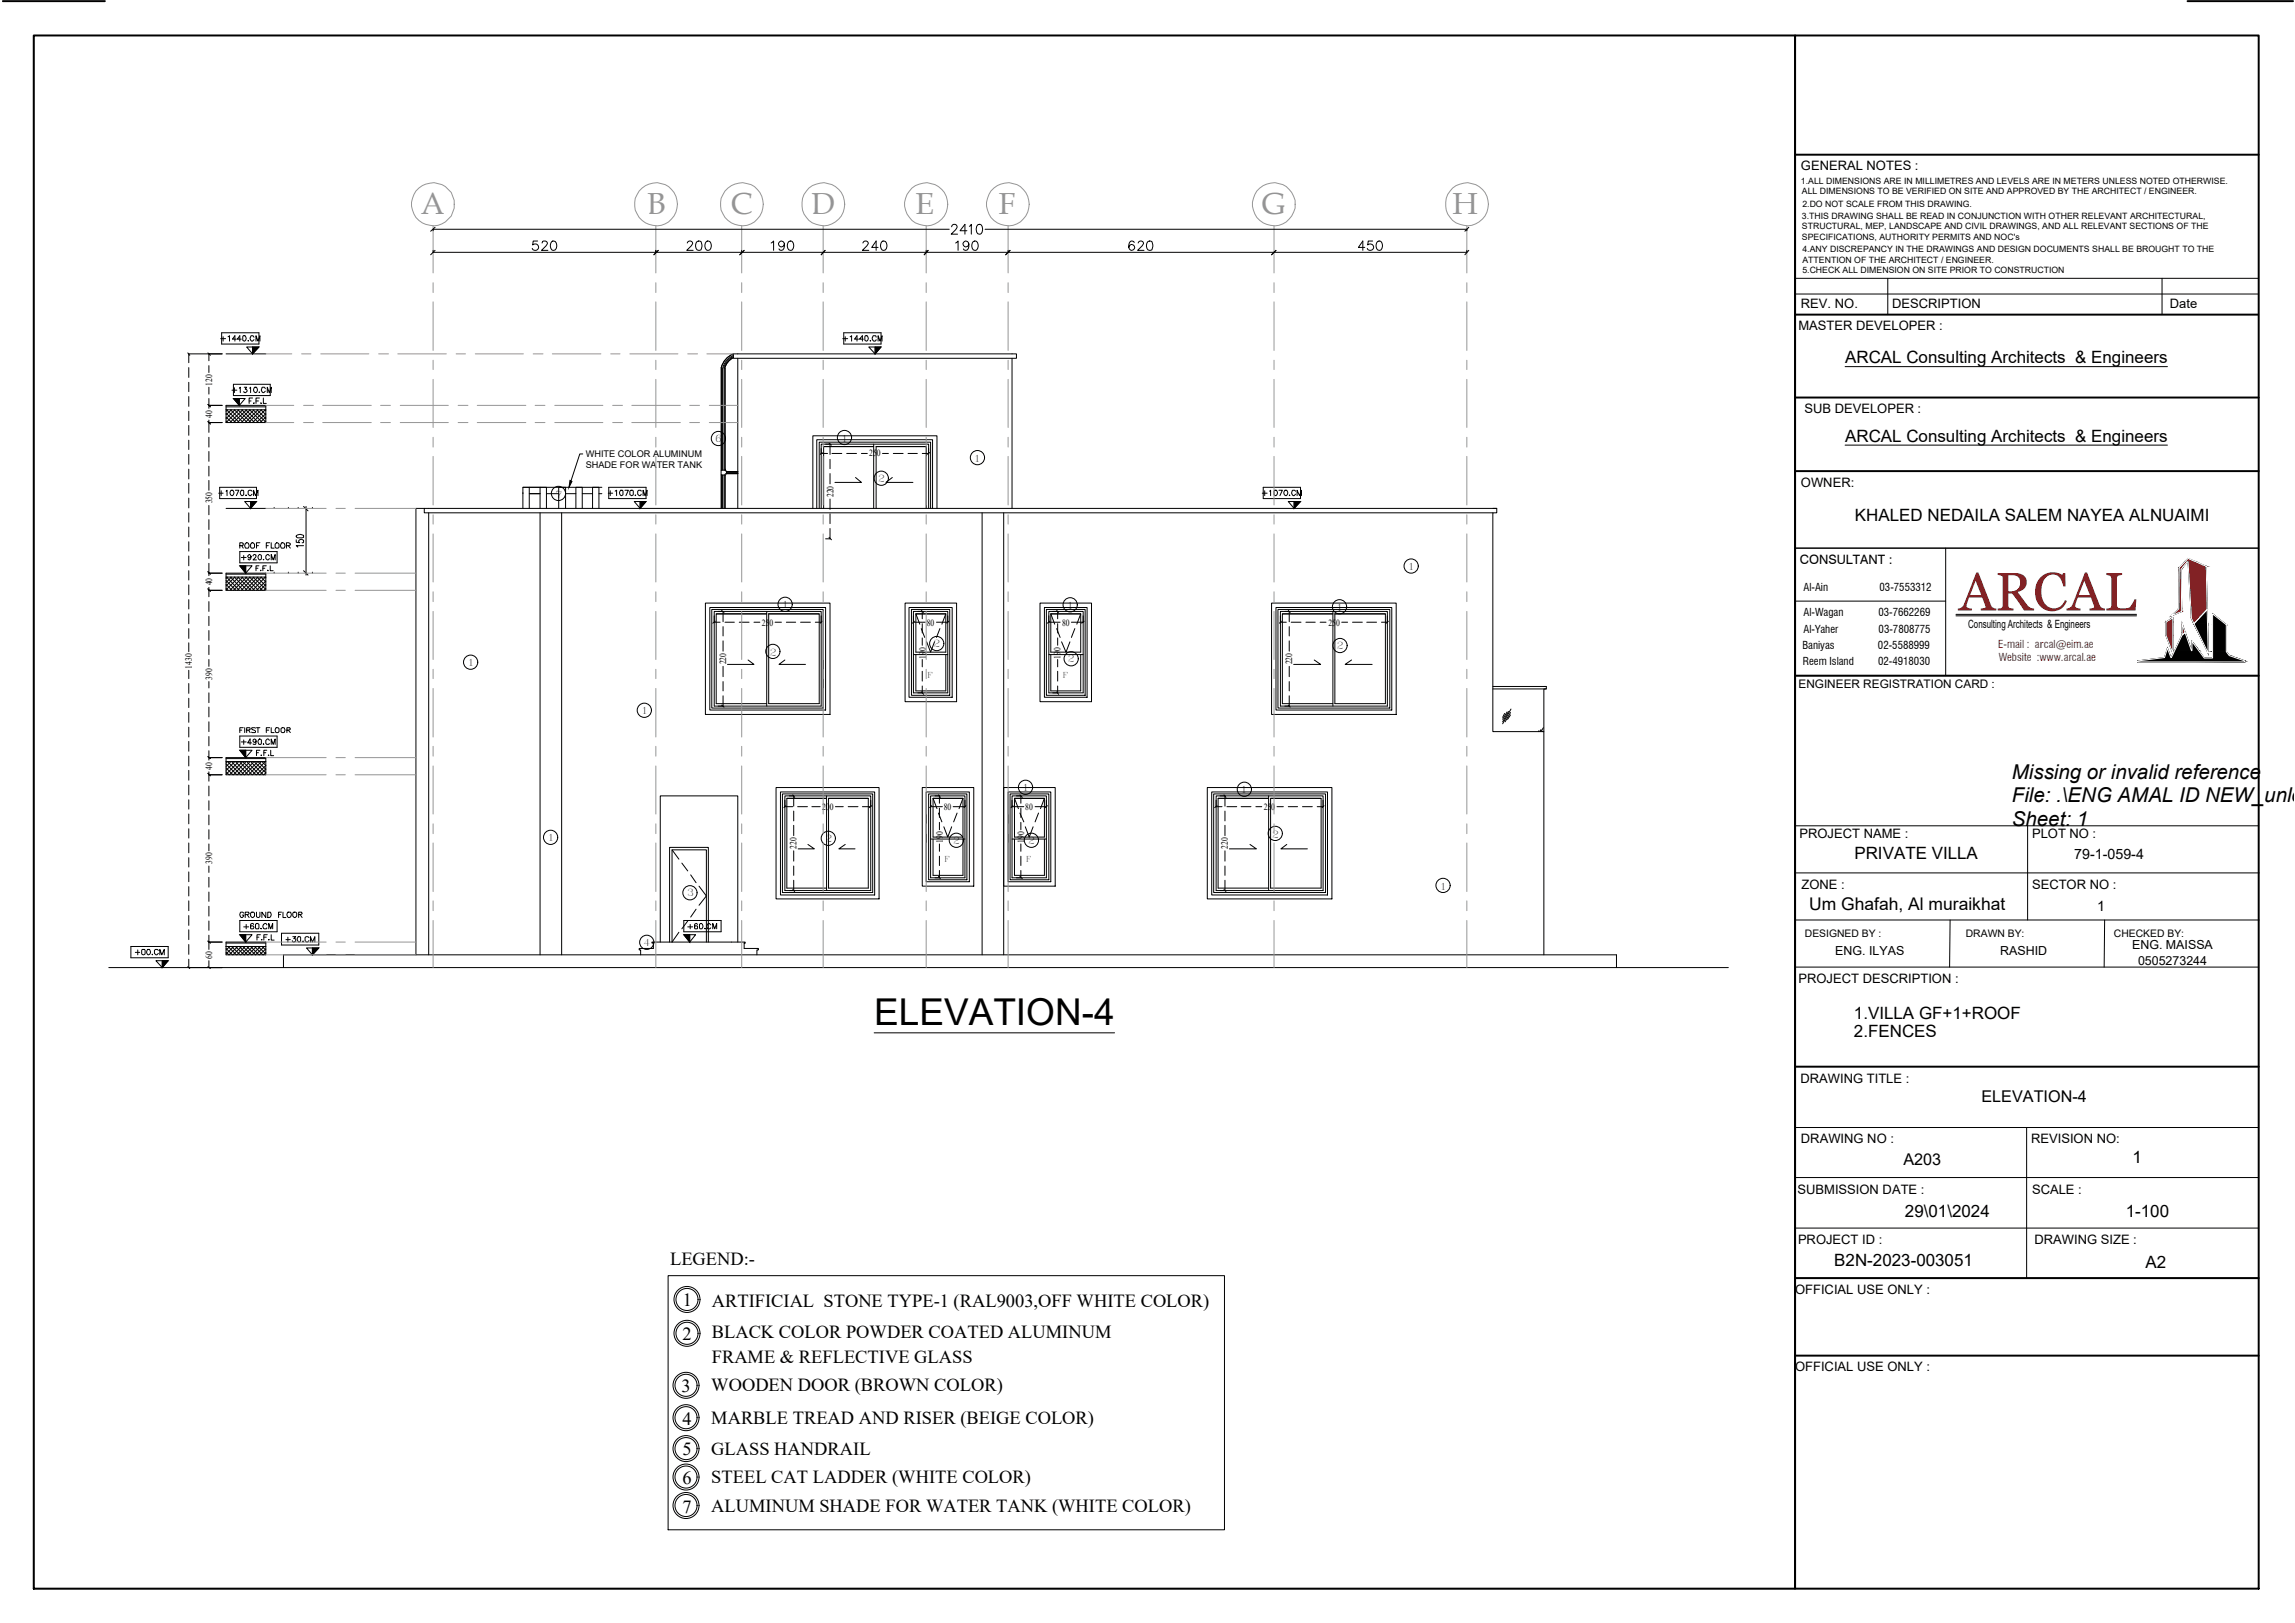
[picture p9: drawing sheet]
<svg xmlns="http://www.w3.org/2000/svg" width="594mm" height="420mm" viewBox="0 0 594 420" stroke-linecap="round" stroke-linejoin="round" font-family="sans-serif">
<defs><g id="words">
<text font-size="14" fill="#991b1e" x="507.1" y="158">ARCAL</text>
<text font-size="9.6" x="226.3" y="265.5">ELEVATION-4</text>
<g font-size="7.9" fill="#949596">
<text x="108.9" y="55.4">A</text>
<text x="167.5" y="55.4">B</text>
<text x="189.2" y="55.4">C</text>
<text x="210" y="55.4">D</text>
<text x="237" y="55.4">E</text>
<text x="258.5" y="55.4">F</text>
<text x="326.7" y="55.4">G</text>
<text x="376" y="55.4">H</text>
</g>
<g font-size="5.7">
<text x="136.9" y="66">520</text>
<text x="176.7" y="66">200</text>
<text x="198.6" y="66">190</text>
<text x="222.2" y="66">240</text>
<text x="246.6" y="66">190</text>
<text x="291.4" y="66">620</text>
<text x="350.7" y="66">450</text>
</g>
<g font-size="5.3">
<text x="520.8" y="201.6">Missing or invalid reference</text>
<text x="520.8" y="207.7">File: .\ENG AMAL ID NEW_unlo</text>
<text x="520.8" y="213.8">Sheet: 1</text>
</g>
<text font-size="4.9" x="79.7" y="142.9" transform="rotate(-90 79.7 142.9)">150</text>
<g font-size="4.8">
<text x="173.5" y="327.6">LEGEND:-</text>
<text x="176.8" y="338">1</text>
<text x="184.2" y="338.2">ARTIFICIAL STONE TYPE-1 (RAL9003,OFF WHITE COLOR)</text>
<text x="176.6" y="346.9">2</text>
<text x="184.2" y="346.4">BLACK COLOR POWDER COATED ALUMINUM</text>
<text x="184.2" y="353">FRAME &amp; REFLECTIVE GLASS</text>
<text x="176.4" y="360.3">3</text>
<text x="184.1" y="360.2">WOODEN DOOR (BROWN COLOR)</text>
<text x="176.6" y="368.9">4</text>
<text x="184.1" y="368.6">MARBLE TREAD AND RISER (BEIGE COLOR)</text>
<text x="176.6" y="376.7">5</text>
<text x="184.1" y="376.6">GLASS HANDRAIL</text>
<text x="184.1" y="384">STEEL CAT LADDER (WHITE COLOR)</text>
<text x="176.6" y="384.2">6</text>
<text x="176.6" y="391.6">7</text>
<text x="184.1" y="391.3">ALUMINUM SHADE FOR WATER TANK (WHITE COLOR)</text>
</g>
<text font-size="4.5" x="468.3" y="235.6">Um Ghafah, Al muraikhat</text>
<g font-size="4.4">
<text x="477.6" y="94">ARCAL Consulting Architects &amp; Engineers</text>
<text x="477.6" y="114.3">ARCAL Consulting Architects &amp; Engineers</text>
<text x="480.2" y="134.9">KHALED NEDAILA SALEM NAYEA ALNUAIMI</text>
<text x="480" y="222.4">PRIVATE VILLA</text>
<text x="62.1" y="241.7">+60.CM</text>
<text x="73" y="245.2">+30.CM</text>
<text x="479.9" y="263.8">1.VILLA GF+1+ROOF</text>
<text x="479.9" y="268.4">2.FENCES</text>
<text x="552" y="301">1</text>
<text x="493.1" y="315">29\01\2024</text>
<text x="550.3" y="315">1-100</text>
<text x="474.8" y="327.8">B2N-2023-003051</text>
<text x="555.3" y="328.2">A2</text>
</g>
<g font-size="4.2">
<text x="512.9" y="285.4">ELEVATION-4</text>
<text x="492.7" y="301.5">A203</text>
</g>
<g font-size="3.7">
<text x="536.9" y="222.4">79-1-059-4</text>
<text x="542.9" y="235.8">1</text>
</g>
<g font-size="3.4">
<text x="466.2" y="44">GENERAL NOTES :</text>
<text x="466.2" y="79.7">REV. NO.</text>
<text x="489.8" y="79.7">DESCRIPTION</text>
<text x="561.7" y="79.7">Date</text>
<text x="465.6" y="85.4">MASTER DEVELOPER :</text>
<text x="467.1" y="106.8">SUB DEVELOPER :</text>
<text x="466.2" y="126">OWNER:</text>
<text x="465.8" y="217">PROJECT NAME :</text>
<text x="526" y="217">PLOT NO :</text>
<text x="466.3" y="230.2">ZONE :</text>
<text x="526" y="230.2">SECTOR NO :</text>
<text x="465.6" y="254.6">PROJECT DESCRIPTION :</text>
<text x="466.1" y="280.3">DRAWING TITLE :</text>
<text x="466.2" y="296">DRAWING NO :</text>
<text x="525.8" y="296">REVISION NO:</text>
<text x="465.3" y="309">SUBMISSION DATE :</text>
<text x="526" y="309">SCALE :</text>
<text x="465.4" y="322">PROJECT ID :</text>
<text x="526.6" y="322.1">DRAWING SIZE :</text>
<text x="464.7" y="334.9">OFFICIAL USE ONLY :</text>
<text x="464.7" y="355">OFFICIAL USE ONLY :</text>
</g>
<text font-size="3.3" x="465.9" y="146">CONSULTANT :</text>
<g font-size="3.2">
<text x="551.9" y="245.8">ENG. MAISSA</text>
<text x="475.1" y="247.3">ENG. ILYAS</text>
<text x="517.8" y="247.2">RASHID</text>
<text x="553.4" y="249.7">0505273244</text>
</g>
<text font-size="3.1" x="465.6" y="178.2">ENGINEER REGISTRATION CARD :</text>
<text font-size="2.9" x="509.5" y="162.6">Consulting Architects &amp; Engineers</text>
<g font-size="2.8">
<text x="466.8" y="153.1">Al-Ain</text>
<text x="486.5" y="153.1">03-7553312</text>
<text x="466.8" y="159.4">Al-Wagan</text>
<text x="486.3" y="159.4">03-7662269</text>
<text x="466.6" y="167.9">Baniyas</text>
<text x="466.8" y="163.9">Al-Yaher</text>
<text x="486.1" y="167.9">02-5588999</text>
<text x="486.3" y="163.9">03-7808775</text>
<text x="466.7" y="172.3">Reem Island</text>
<text x="486.2" y="172.3">02-4918030</text>
</g>
<g font-size="2.8" fill="#991b1e">
<text x="517.2" y="167.8">E-mail : arcal@eim.ae</text>
<text x="517.4" y="171.2">Website :www.arcal.ae</text>
</g>
<g font-size="2.7">
<text x="467.2" y="242.6">DESIGNED BY :</text>
<text x="508.9" y="242.6">DRAWN BY:</text>
<text x="547.2" y="242.6">CHECKED BY:</text>
</g>
<g font-size="2.5">
<text x="55" y="99.9" transform="rotate(-90 55 99.9)">120</text>
<text x="55" y="108.1" transform="rotate(-90 55 108.1)">40</text>
<text x="185.1" y="114.5">6</text>
<text x="218" y="114.3">1</text>
<text x="225" y="118.2">250</text>
<text x="252.3" y="119.5">1</text>
<text x="227.3" y="124.8">2</text>
<text x="55" y="130.3" transform="rotate(-90 55 130.3)">350</text>
<text x="143.9" y="128.8">7</text>
<text x="215.7" y="128.7" transform="rotate(-90 215.7 128.7)">220</text>
<text x="364.7" y="147.6">1</text>
<text x="55" y="151.6" transform="rotate(-90 55 151.6)">40</text>
<text x="197.2" y="162">250</text>
<text x="202.7" y="157.5">1</text>
<text x="239.9" y="162">80</text>
<text x="274.9" y="162">80</text>
<text x="276.5" y="157.6">1</text>
<text x="343.9" y="162">250</text>
<text x="346.2" y="158.2">1</text>
<text x="241.7" y="167.6">2</text>
<text x="49.6" y="173.1" transform="rotate(-90 49.6 173.1)">1430</text>
<text x="121.3" y="172.5">1</text>
<text x="187.9" y="172" transform="rotate(-90 187.9 172)">220</text>
<text x="199.2" y="169.7">2</text>
<text x="239.6" y="170.5" transform="rotate(-90 239.6 170.5)">190</text>
<text x="274.5" y="170.5" transform="rotate(-90 274.5 170.5)">190</text>
<text x="276.5" y="171.5">2</text>
<text x="334.5" y="172" transform="rotate(-90 334.5 172)">220</text>
<text x="346" y="168.1">2</text>
<text x="55" y="175.9" transform="rotate(-90 55 175.9)">390</text>
<text x="166.2" y="185">1</text>
<text x="55" y="199.3" transform="rotate(-90 55 199.3)">40</text>
<text x="212.8" y="209.7">200</text>
<text x="244.3" y="209.7">80</text>
<text x="264.9" y="204.8">1</text>
<text x="265.4" y="209.7">80</text>
<text x="321.4" y="205.4">1</text>
<text x="327.1" y="209.7">250</text>
<text x="142" y="217.7">1</text>
<text x="206.2" y="219.8" transform="rotate(-90 206.2 219.8)">220</text>
<text x="213.7" y="218">2</text>
<text x="244.1" y="218.2" transform="rotate(-90 244.1 218.2)">190</text>
<text x="246.7" y="218.5">2</text>
<text x="265.1" y="218.2" transform="rotate(-90 265.1 218.2)">190</text>
<text x="266.2" y="218.6">2</text>
<text x="317.9" y="219.8" transform="rotate(-90 317.9 219.8)">220</text>
<text x="329.3" y="216.8">2</text>
<text x="55" y="223.7" transform="rotate(-90 55 223.7)">390</text>
<text x="177.9" y="232.1">3</text>
<text x="373" y="230.3">1</text>
<text x="166.6" y="245">4</text>
<text x="55" y="248.2" transform="rotate(-90 55 248.2)">60</text>
</g>
<g font-size="2.4">
<text x="151.6" y="118.3">WHITE COLOR ALUMINUM</text>
<text x="151.6" y="121.2">SHADE FOR WATER TANK</text>
</g>
<g font-size="2.3">
<text x="466.2" y="47.5">1.ALL DIMENSIONS ARE IN MILLIMETRES AND LEVELS ARE IN METERS UNLESS NOTED OTHERWISE.</text>
<text x="466.4" y="50.3">ALL DIMENSIONS TO BE VERIFIED ON SITE AND APPROVED BY THE ARCHITECT / ENGINEER.</text>
<text x="466.6" y="53.5">2.DO NOT SCALE FROM THIS DRAWING.</text>
<text x="466.4" y="56.7">3.THIS DRAWING SHALL BE READ IN CONJUNCTION WITH OTHER RELEVANT ARCHITECTURAL,</text>
<text x="466.4" y="59.4">STRUCTURAL, MEP, LANDSCAPE AND CIVIL DRAWINGS, AND ALL RELEVANT SECTIONS OF THE</text>
<text x="466.4" y="62.1">SPECIFICATIONS, AUTHORITY PERMITS AND NOC's</text>
<text x="466.6" y="65.3">4.ANY DISCREPANCY IN THE DRAWINGS AND DESIGN DOCUMENTS SHALL BE BROUGHT TO THE</text>
<text x="466.6" y="68.1">ATTENTION OF THE ARCHITECT / ENGINEER.</text>
<text x="466.6" y="70.8">5.CHECK ALL DIMENSION ON SITE PRIOR TO CONSTRUCTION</text>
</g>
<g font-size="2.1">
<text x="240" y="175.4">F</text>
<text x="275.1" y="175.4">F</text>
<text x="244.4" y="223.2">F</text>
<text x="265.5" y="223.2">F</text>
</g>
</g></defs>
<!-- layer: 0 -->
<path d="M8.7 9.2h456v402.1h-456z" fill="none" stroke="#000" stroke-width=".26"/>
<!-- layer: BORDER A2 -->
<path d="M.7 .3h26.4M8.7 9.2h456v402.1h-456zM464.7 9.2h120v402.1h-120zM566.3 .3h27.3M464.7 40h120M464.7 81.4h119.9M464.7 102.9h120M464.7 122h120M464.7 174.9h120M464.7 276.1h120M464.7 330.9h120M464.7 350.9h120" fill="none" stroke="#000" stroke-width=".51"/>
<!-- layer: INSERT TEXT -->
<path d="M477.6 94.9h83.5M477.6 115.2h83.5" fill="none" stroke="#000" stroke-width=".26"/>
<!-- layer: IN LINE -->
<g fill="none" stroke="#000" stroke-width=".26">
<path d="M464.7 76.1h119.9M464.7 72.1h119.9M488.7 72.1v9.3M559.7 72.1v9.3M464.7 141.9h120M464.8 213.8h119.9M524.9 213.8v24.4M464.8 226h120M464.8 238.2h120M504.8 238.2l-.1 12.2M544.8 238.2l-.1 12.2M464.7 250.4h120"/>
<path d="M464.7 291.9h120M524.6 291.9v39M464.7 304.8h120M464.7 317.9h120M464.7 330.9h120"/>
</g>
<!-- layer: K -->
<path d="M564.1 147l-.1 10.6-1.9 1.8 2.6-1.1-.1-10.9M566.4 145.5l.9 14.6 4.3 9-.5-22.5M571.3 157.8l-3.4 3.7M560.7 161.1l1.8-1.2v9.2l-1.8-4.6zM564.9 164.4l-2.8 5.8-1-2.4-.8 2.4-7 .9v.3h27.8M565.6 163.7l-.7 .7v-2.9l2.4 6.9 .1-2.4 3.2 4.3h2.1v-11.4l3.6 2.8v7l.8 1 4 1.4" fill="none" stroke="#000" stroke-width=".26"/>
<!-- layer: BORDER A2 -->
<path d="M464.7 174.9h120" fill="none" stroke="#000" stroke-width=".26"/>
<!-- layer: K -->
<g fill="#000" stroke="#000" stroke-width=".26">
<path d="M571.3 157.8v1.1h-1zM572.7 158.9l3.2 2.6h-3.2zM561.1 167.8l.2 .6h-.4zM564.9 164.4l.7-.7 .3 .7zM567.4 166l1.4 1.8h-1.4zM571.5 168.7l.1 .4z"/>
<path d="M570.3 158.9l1.2 2.6-.2-2.6zM570.3 158.9l1.2 2.6h-3.6z"/>
<path d="M560.3 170.2h10.2zM560.3 170.2h10.2z"/>
<path d="M560.9 168.4l1 1.8-.6-1.8zM560.9 168.4l1 1.8h-1.6z"/>
<path d="M564.9 164.4l2.4 4-1.4-4zM564.9 164.4l2.4 4h-4.3z"/>
<path d="M567.4 167.8l1.8 .6-.4-.6zM567.4 167.8l1.8 .6h-1.8z"/>
<path d="M563 168.4l7.5 1.8-1.3-1.8zM563 168.4l7.5 1.8h-8.4z"/>
<path d="M560.3 170.2l10.3 .1zM559.7 170.3h10.9z"/>
<path d="M567.9 161.5l3.7 7.2-.1-7.2zM567.9 161.5l3.7 7.2z"/>
<path d="M572.7 161.5l3.6 .2-.4-.2zM572.7 161.5l3.6 .2h-3.6z"/>
<path d="M572.7 161.7l3.6 7v-7zM572.7 161.7l3.6 7h-3.6z"/>
<path d="M572.7 168.7l4.4 1-.8-1zM572.7 168.7l4.4 1h-4.4z"/>
<path d="M572.7 169.7l6.3 .6-1.9-.6zM572.7 169.7l6.3 .6h-6.3z"/>
<path d="M559.7 170.3l21.4 .8-2.1-.8zM553.3 171.1l6.4-.8 21.4 .8zM553.3 171.1h27.8zM553.3 171.1h27.8z"/>
<path d="M553.3 171.1l27.8 .3v-.3zM553.3 171.1l27.8 .3h-27.8z"/>
</g>
<g fill="#991b1e" stroke="#991b1e" stroke-width=".26">
<path d="M566.4 144.6l2.2 .9h-3.1z"/>
<path d="M564 157.6h.7v.7z"/>
<path d="M562.2 160.1l.3-.2z"/>
<path d="M567.3 160.1h1.9l-.9 1z"/>
<path d="M560.7 161.1h1.8v3.4z"/>
<path d="M566.4 145.5l4.7 1.1-2.5-1.1zM566.4 145.5l4.7 1.1h-4.6z"/>
<path d="M565.5 145.5l-.5 1.5 1.1-1.5zM565.5 145.5l-.5 1.5h-.9z"/>
<path d="M564.1 147l.5 .4 .4-.4zM564.1 147l.5 .4h-.5z"/>
<path d="M564.1 147.4l.6 10.2-.1-10.2zM564.1 147.4l.6 10.2h-.7z"/>
<path d="M566.5 146.6l4.8 11.2-.2-11.2zM566.5 146.6l4.8 11.2h-4.1z"/>
<path d="M564 157.6l-.7 .7h1.4zM562.1 159.4l1.2-1.1h1.4z"/>
<path d="M567.2 157.8l2 2.3 2.1-2.3zM567.2 157.8l2 2.3h-1.9z"/>
<path d="M567.3 160.1l.4 1h.6zM567.7 161.1h.6l-.4 .4z"/>
<path d="M562.2 160.1l.3 1v-1zM560.7 161.1l1.5-1 .3 1z"/>
<path d="M564.9 161.5l.7 2.2h-.7zM564.9 163.7v.7l.7-.7z"/>
<path d="M560.7 161.1v3.4h1.8zM560.7 164.5h1.8v4.6z"/>
</g>
<!-- layer: A-WINDOW NO.Tag. -->
<path d="M566.4 144.6l4.7 2 .2 11.2-3.4 3.7-.6-1.4-.9-14.6h-.3l-1.5 1.9 .1 10.9-2.6 1.1 1.9-1.8 .1-10.6zM571.3 157.8l.3 11.3-3.7-7.6zM553.3 171.1l7-.9 .8-2.4 1 2.4 2.8-5.8 .7-.7 1.7 4.7 .1-2.4 3.2 4.3h2.1v-11.4l3.6 2.8v7l.8 1 4 1.4v.3h-27.8zM560.7 161.1l1.8-1.2v9.2l-1.8-4.6zM564.9 161.5l.7 2.2-.7 .7z" fill="none" stroke="#fff" stroke-width=".26"/>
<path d="M464.7 155.6h39M503.7 141.9v33M506.3 159h46.8M506.3 159.4h46.8" fill="none" stroke="#000" stroke-width=".26"/>
<!-- layer: ELEVATION 01 -->
<g fill="none" stroke="#000" stroke-width=".26">
<path d="M111 132.8v114.4M386.4 131.6h1v1.2h-1v56.6h13.2v57.8M387.4 131.6h-277.6v1.2h276.6M182.6 156.1h32.3v28.9h-32.3zM183.7 157.3h30v26.5h-30zM184.2 157.8h28.9v25.5h-28.9zM184.9 158.3h27.7v24.5h-27.7zM234.3 156.1h13.3v25.6h-13.3zM235.3 157.3h11.2v23.2h-11.2zM235.9 157.8h9.9v22.2h-9.9zM236.4 158.3h8.9v21.1h-8.9zM269.2 156.1h13.3v25.6h-13.3z"/>
<path d="M270.4 157.3h11v23.2h-11zM270.9 157.8h10v22.2h-10zM271.5 158.3h8.9v21.1h-8.9zM329.2 156.1h32.2v28.9h-32.2zM330.3 157.3h30v26.5h-30zM330.8 157.8h29v25.5h-29zM331.4 158.3h27.7v24.5h-27.7zM200.9 203.9h26.7v28.8h-26.7zM202 205h24.4v26.7h-24.4zM202.5 205.5h23.4v25.6h-23.4zM203.2 206h22.2v24.5h-22.2zM238.7 203.9h13.4v25.5h-13.4z"/>
<path d="M239.7 205h11.2v23.3h-11.2zM240.4 205.5h9.9v22.3h-9.9zM240.9 206h8.9v21.2h-8.9zM259.8 203.9h13.3v25.5h-13.3zM261 205h11v23.3h-11zM261.5 205.5h10v22.3h-10zM262 206h8.9v21.2h-8.9zM312.5 203.9h32.3v28.8h-32.3zM313.7 205h29.9v26.7h-29.9zM314.2 205.5h28.9v25.6h-28.9zM314.8 206h27.7v24.5h-27.7zM170.9 243.9v-37.9h20.1v37.9"/>
</g>
<!-- layer: ELEVATION 00 -->
<path d="M139.8 132.8v114.4M145.4 132.8v114.4M254.2 132.8v114.4M259.8 132.8v114.4M28.2 250.5h419.2M73.4 250.5v-3.3h345v3.3" fill="none" stroke="#000" stroke-width=".26"/>
<!-- layer: WALL PROPOSED -->
<path d="M58.5 106.1h10.3v3.3h-10.3zM58.5 149.4h10.3v3.4h-10.3zM58.5 197.1h10.3v3.5h-10.3zM58.5 245h10.3v2.2h-10.3z" fill="none" stroke="#000" stroke-width=".26"/>
<!-- layer: ROOMS DIMENSION -->
<g fill="none" stroke="#000" stroke-width=".26">
<path d="M48.6 91.4l.5 .6M48.9 95.2v2.5M48.9 99v2.4M53.8 91.4l.7 .6M54.1 91.6v1.8M54.1 94.7v1.7M57.5 91.6h-8.6v2.3M48.9 102.7v2.5M48.9 106.5v2.4M48.9 110.2v2.5M48.9 114v2.4M48.9 117.6v2.6"/>
<path d="M53.8 109.1l.7 .7M53.8 104.7l.7 .6M54.1 100.2v1.8M54.1 103.2v2.5M54.1 108.8v3.1M54.1 113.2v2.5M54.1 116.9v2.5M54.1 109.4h3.4M54.1 104.9h3.4M48.9 121.5v2.5M48.9 125.1v2.6M48.9 128.9v2.6"/>
<path d="M48.9 132.8v2.4M48.9 136.4v2.6M54.1 120.7v2.5M54.1 124.4v2.5M54.1 130.9v2.4M54.1 134.5v2.6M54.1 138.3v2.6M48.9 140.3v2.4M48.9 143.9v2.6M48.9 147.7v2.5M48.9 151.4v2.6M48.9 155.2v2.4"/>
<path d="M48.9 158.9v2.6M53.8 152.4l.7 .7M53.8 148l.7 .6M54.1 142v2.6M54.1 145.8v3.2M54.1 152.1v2.4M54.1 155.7v2.6M54.1 159.6v2.4M54.1 152.8h3.4M54.1 148.4h3.4M48.9 162.7v2.6M48.9 166.4v2.3"/>
<path d="M48.9 173.5v2.2M48.9 177v2.5M54.1 163.2v2.6M54.1 167v2.5M54.1 170.7v1.8M54.1 176.4v1.7M54.1 179.4v2.5M48.9 180.8v2.4M48.9 184.4v2.6M48.9 188.3v2.5M48.9 191.9v2.6M48.9 195.7v2.6"/>
<path d="M48.9 199.4v2.6M53.8 195.9l.7 .5M54.1 196.1h3.4M54.1 183v2.6M54.1 186.9v2.5M54.1 190.7v2.4M54.1 194.4v2.4M54.1 199.8v2.4M48.9 203.2v2.6M48.9 207.1v2.4M48.9 210.7v2.6M48.9 214.5v2.5"/>
<path d="M48.9 218.2v2.6M53.8 200.2l.7 .6M54.1 200.6h3.4M54.1 203.5v2.5M54.1 207.3v2.4M54.1 211v2.5M54.1 214.8v2.4M54.1 218.5v1.8M48.9 222v2.5M48.9 225.7v2.6M48.9 229.5v2.4M48.9 233.2v2.6"/>
<path d="M48.9 237v2.6M54.1 224.2v1.6M54.1 227.1v2.6M54.1 230.9v2.4M54.1 234.6v2.6M54.1 238.4v2.4M48.6 250.2l.5 .5M48.9 248.3v2.2h8.6M48.9 240.7v2.5M48.9 244.5v2.6M53.8 250.2l.7 .5M53.8 243.6l.7 .5"/>
<path d="M54.1 242.1v3.7M54.1 248.7v1.8M54.1 243.9h3.4"/>
</g>
<!-- layer: HATCH -->
<g fill="none" stroke="#000" stroke-width=".26">
<path d="M58.5 107l2.6 2.4M58.5 108l1.5 1.4M58.5 109l.5 .4M58.6 106.1l3.3 3.3M58.9 106.1l-.4 .4M59.7 106.1l3.3 3.3M59.9 106.1l-1.4 1.3M60.7 106.1l3.3 3.3M60.8 106.1l-2.3 2.3M61.6 106.1l3.4 3.3M61.8 106.1l-3.3 3.3M62.6 106.1l3.3 3.3"/>
<path d="M62.8 106.1l-3.3 3.3M63.6 106.1l3.3 3.3M63.9 106.1l-3.5 3.3M64.6 106.1l3.3 3.3M64.7 106.1l-3.3 3.3M65.5 106.1l3.3 3.2M65.8 106.1l-3.3 3.3M66.5 106.1l2.3 2.3M66.8 106.1l-3.3 3.3M67.5 106.1l1.3 1.3M67.7 106.1l-3.3 3.3M68.6 106.1l.2 .2"/>
<path d="M68.7 106.1l-3.3 3.3M68.8 109l-.5 .4M68.8 108l-1.5 1.4M68.8 107.1l-2.4 2.3M135.4 127.8h.1M135.4 131.6v-5.4h1.6v5.4M135.4 126.2h20.4M137 127.8h2.8M139.8 131.6v-5.4h1.6v5.4M141.4 127.8h3.2M144.6 131.6v-5.4h1.8v5.4M146.4 127.8h2.7"/>
<path d="M149.1 131.6v-5.4h1.6v5.4M150.7 127.8h2.7M153.4 131.6v-5.4h1.6v5.4M155 127.8h.8M58.5 150.3l2.6 2.5M58.5 151.3l1.5 1.5M58.5 152.3l.5 .5M58.6 149.4l3.3 3.4M58.9 149.4l-.4 .4M59.7 149.4l3.3 3.4M59.9 149.4l-1.4 1.4M60.7 149.4l3.3 3.4"/>
<path d="M60.8 149.4l-2.3 2.3M61.6 149.4l3.4 3.4M61.8 149.4l-3.3 3.3M62.6 149.4l3.3 3.4M62.8 149.4l-3.3 3.4M63.6 149.4l3.3 3.4M63.9 149.4l-3.5 3.4M64.6 149.4l3.3 3.4M64.7 149.4l-3.3 3.4M65.5 149.4l3.3 3.2M65.8 149.4l-3.3 3.4M66.5 149.4l2.3 2.3"/>
<path d="M66.8 149.4l-3.3 3.4M67.5 149.4l1.3 1.3M67.7 149.4l-3.3 3.4M68.6 149.4l.2 .2M68.7 149.4l-3.3 3.4M68.8 152.3l-.5 .5M68.8 151.3l-1.5 1.5M68.8 150.4l-2.4 2.4M58.5 197.5l.4-.4 3.4 3.5M58.5 197.8l2.8 2.8M58.5 198.8l1.8 1.8M58.5 199.8l.8 .8"/>
<path d="M59.8 197.1l-1.3 1.3M59.9 197.1l3.3 3.5M60.8 197.1l-2.3 2.3M60.9 197.1l3.3 3.5M61.8 197.1l-3.3 3.3M61.9 197.1l3.3 3.5M63.7 197.1l-3.3 3.5M63.9 197.1l3.3 3.5M64.7 197.1l-3.3 3.5M64.9 197.1l3.3 3.5M67.7 197.1l-3.3 3.5M67.8 197.1l1 1.1-2.4 2.4"/>
<path d="M68.7 197.1l-3.3 3.5M68.8 199.1l-1.5 1.5M68.8 199.2l-2-2.1-3.5 3.5M59.4 200.6l3.4-3.5 3.5 3.5M62.5 200.6l3.3-3.5 3 3-.5 .5M58.5 245h.1M58.5 245.5l1.7 1.7M59 245l2.2 2.2M59.5 245l-1 .9M59.9 245l2.3 2.2M60.6 245l-2.1 1.9M60.9 245l2.3 2.2 2.3-2.2"/>
<path d="M61.6 245l-2.3 2.2-.8-.7M61.9 245l2.2 2.2M62.6 245l-2.3 2.2M62.8 245l2.3 2.2M63.5 245l-2.2 2.2M63.9 245l2.2 2.2 2.3-2.2M64.5 245l-2.2 2.2M64.9 245l2.1 2.2M65.9 245l2.1 2.2M66.4 245l-2.2 2.2M66.8 245l2 1.9M67.4 245l-2.2 2.2"/>
<path d="M67.8 245l1 .9M68.8 246.5l-.6 .7M68.8 245.7l-1.6 1.5"/>
</g>
<!-- layer: A-FINISHING -->
<path d="M58.5 91.6h10.3M58.5 106.1v-1.2h10.3v1.2M58.5 105.3h10.3M58.5 131.6h10.3M58.5 149.4v-1h10.3v1M58.5 148.6h10.3M58.5 197.1v-1h10.3v1M58.5 196.4h10.3M58.5 245v-1.1h10.3v1.1M58.5 244.1h10.3" fill="none" stroke="#000" stroke-width=".26"/>
<!-- layer: LEVEL SYMBOL -->
<g fill="none" stroke="#000" stroke-width=".26">
<path d="M57.4 86.1h9.6v3h-9.6zM60.4 99.5h9.5v2.9h-9.5zM63.9 89.8h3.1l-1.6 1.8zM65.4 89.8v1.8M218.4 86.1h9.7v3h-9.7zM224.9 89.8h3.2l-1.6 1.8zM226.5 89.8v1.8M60.4 103.2h3.1l-1.6 1.7zM61.9 103.2v1.7M56.9 126.2h9.5v2.9h-9.5zM63.3 129.8h3.1l-1.5 1.8zM64.9 129.8v1.8"/>
<path d="M157.6 126.2h9.6v2.9h-9.6zM164.2 129.8h3l-1.5 1.8zM165.7 129.8v1.8M327 126.2h9.6v2.9h-9.6zM333.5 129.8h3.1l-1.6 1.8zM335 129.8v1.8M62.1 146.5h3.1l-1.6 1.9zM62.1 142.8h9.6v2.9h-9.6zM63.6 146.5v1.9M62.1 194.2h3.1l-1.6 1.9zM62.1 190.5h9.6v3h-9.6zM63.6 194.2v1.9"/>
<path d="M62.1 238.3h9.6M177 238.3h9.7v2.9h-9.7zM33.9 245h9.6v2.9h-9.6zM40.4 248.7h3.1l-1.5 1.8zM42 248.7v1.8M62.1 242h3.1l-1.6 1.9zM62.1 241.2h9.6M63.6 242v1.9M72.9 244.6h9.6M72.9 241.6h9.6M79.3 245.4h3.2l-1.6 1.8zM80.9 245.4v1.8"/>
<path d="M177 242h3.1l-1.6 1.9zM178.5 242v1.9"/>
</g>
<path d="M65.4 89.8h1.6l-1.6 1.8zM226.5 89.8h1.6l-1.6 1.8zM60.4 103.2h1.5v1.7zM64.9 129.8h1.5l-1.5 1.8zM165.7 129.8h1.5l-1.5 1.8zM335 129.8h1.6l-1.6 1.8zM62.1 146.5h1.5v1.9zM62.1 194.2h1.5v1.9zM42 248.7h1.5l-1.5 1.8zM62.1 242h1.5v1.9zM80.9 245.4h1.6l-1.6 1.8zM177 242h1.5v1.9z" fill="#000" stroke="#000" stroke-width=".26"/>
<!-- layer: A-LEVEL TEXT -->
<g fill="none" stroke="#000" stroke-width=".26">
<path d="M57.1 87.7h1.3M57.8 87.2v1.1M59 87.2l.4-.3v1.4M61.2 87.8h-1l.6-.9v1.4M62.5 87.8h-1.1l.7-.9v1.4M63 86.9a.73 .73 0 0 1 .7 .5 .73 .73 0 0 1-.4 .9l-.5-.2zM64.2 88.2h.1M65.8 87.3a.51 .51 0 0 0-.6-.4 .51 .51 0 0 0-.5 .5v.4a.51 .51 0 0 0 .5 .5 .51 .51 0 0 0 .6-.4M66.3 88.3v-1.4l.5 1.4 .5-1.4v1.4M218.2 87.7h1.2M218.8 87.2v1.1M220.1 87.2l.3-.3v1.4"/>
<path d="M222.2 87.8h-1l.6-.9v1.4M223.5 87.8h-1l.7-.9v1.4M224 86.9a.73 .73 0 0 1 .8 .5 .73 .73 0 0 1-.4 .9l-.5-.2zM225.3 88.2h.1M226.8 87.3l-.1-.4a.72 .72 0 0 0-.8 .3 .72 .72 0 0 0 0 .9l.3 .2h.3l.3-.4M227.3 88.3v-1.4l.5 1.4 .5-1.4v1.4M60 101h1.3M60.7 100.4v1.2M61.9 100.5l.3-.3v1.4M63.2 100.2h.7l-.4 .6h.2a.46 .46 0 0 1 .1 .7 .46 .46 0 0 1-.7-.1M64.5 103.8h.5M64.6 100.5l.3-.3v1.4"/>
<path d="M65.4 103h-.9v1.4M65.6 104.4l.2-.1zM65.9 100.2a.73 .73 0 0 1 .8 .6 .73 .73 0 0 1-.4 .8l-.5-.2-.2-.4zM66.3 103.8h.6M67 101.5l.2 .1zM67.2 103h-.9v1.4M67.5 104.3l.2 .1zM68.2 103v1.4h.7M68.7 100.6a.51 .51 0 0 0-.6-.4 .51 .51 0 0 0-.4 .6v.3a.51 .51 0 0 0 .4 .6 .51 .51 0 0 0 .6-.4M69.2 101.6v-1.4l.5 1.4 .5-1.4v1.4M56.6 127.7h1.2M57.2 127v1.3"/>
<path d="M58.5 127.2l.3-.3v1.4M59.8 126.9a.71 .71 0 0 1 .8 .6 .71 .71 0 0 1-.6 .8 .85 .85 0 0 1-.2-1.4zM60.9 126.9h.9l-.6 1.4M62.5 126.9h.2a.51 .51 0 0 1 .4 .8l-.1 .5-.4 .1-.3-.2a.94 .94 0 0 1 .2-1.2zM63.6 128.2l.1 .1zM65.2 127.2a.54 .54 0 0 0-.6-.3 .54 .54 0 0 0-.4 .5v.4a.51 .51 0 0 0 .5 .5 .51 .51 0 0 0 .5-.4M65.6 128.3v-1.4l.5 1.4 .7-1.4v1.4M157.5 127.7h1.1M158 127v1.3M159.2 127.2l.4-.3v1.4M160.6 126.9h.3a.51 .51 0 0 1 .4 .8l-.2 .5-.3 .1-.3-.2a.94 .94 0 0 1 .1-1.2zM161.8 126.9h.9l-.7 1.4"/>
<path d="M163 127.2l.5-.3a.51 .51 0 0 1 .4 .8v.4l-.5 .2-.4-.2zM164.4 128.2h.1M166 127.2a.47 .47 0 0 0-.6-.3 .47 .47 0 0 0-.3 .5v.4a.45 .45 0 0 0 .4 .5 .45 .45 0 0 0 .5-.4M166.5 128.3v-1.4l.5 1.4 .5-1.4v1.4M326.7 127.7h1.3M327.4 127v1.3M328.6 127.2l.3-.3v1.4M329.9 126.9a.71 .71 0 0 1 .8 .6 .71 .71 0 0 1-.5 .8l-.4-.2zM331.1 126.9h.8l-.6 1.4M332.6 126.9a.71 .71 0 0 1 .8 .6 .71 .71 0 0 1-.6 .8 .85 .85 0 0 1-.2-1.4zM333.7 128.2l.2 .1zM335.4 127.2a.54 .54 0 0 0-.6-.3 .54 .54 0 0 0-.4 .5v.4a.51 .51 0 0 0 .4 .5 .51 .51 0 0 0 .6-.4"/>
<path d="M335.8 128.3v-1.4l.6 1.4 .5-1.4v1.4M62.1 141.3l.9-.2v-.5l-.9-.1v1.4M62.5 144.3h1.2M62.6 141.3l.4 .6M63.1 143.8v1.1M63.5 140.8a.69 .69 0 0 1 1 .1 .69 .69 0 0 1-.3 1 .7 .7 0 0 1-.8-.2 .7 .7 0 0 1 .1-.9zM65 140.8a.55 .55 0 0 1 .7-.1 .55 .55 0 0 1 .2 .7 .54 .54 0 0 1-.7 .5 .54 .54 0 0 1-.3-.8zM65 144.1a.42 .42 0 0 1-.5 .3 .42 .42 0 0 1-.3-.5 .42 .42 0 0 1 .4-.3 .77 .77 0 0 1 .4 .7 .77 .77 0 0 1-.5 .6l-.3-.2M65.5 143.9v-.1a.4 .4 0 0 1 .5-.2 .4 .4 0 0 1 .3 .5l-.8 .8h.9M66.3 147.1h.5M66.4 141.3h.5M67 146.5h-.7v1.2"/>
<path d="M67.2 143.6a.73 .73 0 0 1 .5 .7 .73 .73 0 0 1-.5 .6l-.4-.6zM67.3 140.5h-.9v1.4M67.4 147.7l.1-.1zM68 147.1h.6M68.2 144.8h.1M68.9 146.5h-.9v1.2M68.9 141.3h.5M69.3 147.6l.1 .1zM69.7 143.9a.45 .45 0 0 0-.5-.3 .45 .45 0 0 0-.4 .5v.3a.45 .45 0 0 0 .4 .5 .45 .45 0 0 0 .5-.3M69.8 140.5h-.9v1.4M69.9 146.5v1.2h.8M70.2 140.5v1.4h.8"/>
<path d="M70.2 144.9v-1.3l.5 1.3 .5-1.3v1.3M71.3 140.8a.55 .55 0 0 1 .8-.1 .55 .55 0 0 1 .1 .7 .54 .54 0 0 1-.6 .5 .54 .54 0 0 1-.4-.8zM72.7 140.8a.69 .69 0 0 1 1.1 .1 .69 .69 0 0 1-.3 1 .7 .7 0 0 1-.9-.2 .7 .7 0 0 1 .1-.9zM74.1 141.3h.7l.4-.3v-.2l-.4-.3h-.7v1.4M62.1 189h.5M62.5 192.1h1.2M63 188.4h-.9v1.3M63.1 191.6v1.1M63.3 188.4v1.3M63.9 189l.8-.1v-.4l-.8-.1v1.3M64.4 189l.3 .7M65.1 192.3h-1l.6-1v1.4"/>
<path d="M66.1 188.5h-1l.1 .4 .9 .4-.1 .4-.9-.2M66.3 191.8l-.4 .4-.4-.3v-.3l.4-.3a1 1 0 0 1 .2 1.4l-.6-.1M66.4 188.4h.9M66.4 194.9h.5M66.8 188.4v1.3M66.9 191.6l.3-.3 .5 .3-.2 1.1h-.5l-.2-.6zM67.3 194.2h-.9v1.4M67.5 195.5l.2 .1zM68.2 192.6l.1 .1zM68.3 194.9h.5M68.9 189h.7M69.1 194.2h-.8v1.4"/>
<path d="M69.4 195.5l.2 .1zM69.7 191.7a.45 .45 0 0 0-.5-.4 .45 .45 0 0 0-.4 .5v.4a.47 .47 0 0 0 .3 .5 .47 .47 0 0 0 .6-.3M69.8 188.4h-.9v1.3M70.1 194.2v1.4h.7M70.2 188.4v1.3h.8M70.2 192.7v-1.4l.5 1.4 .5-1.4v1.4M71.3 188.5a.59 .59 0 0 1 .9 .5 .59 .59 0 0 1-.9 .5zM72.7 188.6a.6 .6 0 0 1 1-.1 .6 .6 0 0 1-.1 .9 .51 .51 0 0 1-.7 .2 .51 .51 0 0 1-.2-.7zM74.3 189l.7-.1v-.5h-.7v1.3M74.6 189l.6 .7M63.1 236.4a.6 .6 0 0 0-.9-.2 .6 .6 0 0 0 0 1 .46 .46 0 0 0 .6 .3 .46 .46 0 0 0 .3-.6h-.4M63.5 236.8l.9-.2v-.5h-.9v1.4"/>
<path d="M64.9 236.4a.57 .57 0 0 1 .7-.2 .57 .57 0 0 1 .3 .7 .56 .56 0 0 1-.7 .6 .56 .56 0 0 1-.3-.9zM66.4 236.1v1.2l.4 .2 .5-.2v-1.2M68.8 236.1v1.4l-1-1.4v1.4M69.3 236.1a.72 .72 0 0 1 .9 .7 .72 .72 0 0 1-.9 .7zM72.9 236.1h-.8v1.4M73.3 236.1v1.4h.7M74.4 236.3a.66 .66 0 0 1 1 .4 .66 .66 0 0 1-.9 .7l-.2-.5zM75.8 236.4a.57 .57 0 0 1 .7-.2 .57 .57 0 0 1 .3 .7 .56 .56 0 0 1-.7 .6 .56 .56 0 0 1-.3-.9zM77.3 236.8l.8-.2v-.5h-.8v1.4M77.7 236.8l.5 .7M178 239.9h1.3M178.7 239.3v1.2"/>
<path d="M180.6 239.3l-.3-.2-.5 .2v1l.6 .2v-.8h-.5l-.1 .4M181.2 239.2l.3-.1a.71 .71 0 0 1 .5 .8 .71 .71 0 0 1-.8 .6zM184 239.4a.6 .6 0 0 0-.9-.1 .6 .6 0 0 0 0 .9l.1 .3h.5l.3-.3M35 246.5h1.2M35.7 245.9v1.3M36.8 245.8h.6l.2 .2v.9l-.4 .3-.5-.3zM38.2 245.8a.7 .7 0 0 1 .8 .6 .7 .7 0 0 1-.7 .8l-.4-.7zM39.3 247.1l.2 .1zM41 246a.54 .54 0 0 0-.6-.2 .54 .54 0 0 0-.4 .5v.4a.51 .51 0 0 0 .4 .5 .51 .51 0 0 0 .6-.4M41.4 247.2v-1.4l.5 1.4 .6-1.4v1.4M67.4 242h-.9v1.4M67.7 243.2l.1 .2z"/>
<path d="M69.2 242h-.9v1.4M69.6 243.2h.1M70.2 242v1.4h.8M182.5 240.3l.1 .2zM184.5 240.5v-1.4l.5 1.4 .5-1.4v1.4"/>
</g>
<!-- layer: A-GEN DIMS EXTERNAL -->
<path d="M71 131.6h.1M74.6 131.6h.1M77.2 131.6h.1M78.6 131.1l1.1 1.1M79.2 131.1v17.8M80.9 131.6h.1M71 148.4h.1M74.6 148.4h.1M77.2 148.4h.1M78.6 147.7l1.1 1.2M80.9 148.4h.1" fill="none" stroke="#000" stroke-width=".26"/>
<!-- layer: ELEVATION WINDOW -->
<g fill="none" stroke="#000" stroke-width=".26">
<path d="M213.2 115.6h13h-13v16M226.2 115v16.6M226.8 115.6h12.9v16M226.8 115.6h12.9M226.8 115.6v16M221.5 123.6l1.5 1.3h-6.9M231 123.6l-1.7 1.3h7M185.4 158.9h13.1h-13.1v23.3h13.1M198.5 158.3v24.5M199 158.9h13.1v23.3h-13.1zM199 158.9h13.1M237.1 158.9h7.7v9.9h-7.7z"/>
<path d="M272 158.9h7.8v9.9h-7.8zM331.9 158.9h13.1h-13.1v23.3h13.1M345 158.3v24.5M345.5 158.9h13.1v23.3h-13.1zM345.5 158.9h13.1M193.6 170.9l1.6 1.1h-6.9M203.2 170.9l-1.6 1.1h6.9M236.4 169.5h8.9M237.1 169.5v9.4h7.7v-9.4M238.1 161.6l-1-2.7h7.7l-1 2.7M238.5 162.7l.9 2.3M239.9 166.2l1 2.6 1-2.6"/>
<path d="M243.3 162.7l-.9 2.3M271.5 169.5h8.9M272 169.5v9.4h7.8v-9.4M273 161.6l-1-2.7h7.8l-1.1 2.7M273.5 162.7l.9 2.3M274.8 166.2l1.1 2.6 1.1-2.6M278.2 162.7l-.9 2.3M340.2 170.9l1.7 1.1h-7M349.9 170.9l-1.7 1.1h7M389.5 184.7l-.5 1M390.1 184.3l-1.1 1.9M390.5 184.2l-1.5 2.7"/>
<path d="M391 185.1l-.8 1.1M391 184.4l-1.4 2.5M391.1 183.6l-2.1 3.8M398.4 189.1l-.2 .3M398.9 188.9l-.3 .5M399.4 189.3l-.1 .1M399.5 188.4l-.6 1M203.7 206.7h10.3h-10.3v23.2h10.3M209.1 218.6l1.7 1.2h-4.2M214 206v24.5M214.5 206.7h10.3v23.2h-10.3zM214.5 206.7h10.3"/>
<path d="M218.8 218.6l-1.7 1.2h4.2M240.9 217.2h8.9M241.5 206.7h7.8v10h-7.8zM241.5 217.2v9.4h7.8v-9.4M242.5 209.3l-1-2.6h7.8l-1 2.6M242.9 210.5l.9 2.3M244.3 214l1 2.7 1.1-2.7M247.7 210.5l-.8 2.3M262 217.2h8.9M262.6 206.7h7.8v10h-7.8zM262.6 217.2v9.4h7.8v-9.4M263.6 209.3l-1-2.6h7.8l-1.1 2.6"/>
<path d="M264 210.5l1 2.3M265.4 214l1 2.7 1-2.7M268.8 210.5l-.9 2.3M315.3 206.7h13.1h-13.1v23.2h13.1M323.6 218.6l1.6 1.2h-7M328.4 206v24.5M328.9 206.7h13.1v23.2h-13.1zM328.9 206.7h13.1M333.1 218.6l-1.5 1.2h6.8M174 220l1.7 2.4M176.5 223.4l1.5 2.1M178 238.4l-1.5 2.1"/>
<path d="M178.8 226.5l1.4 2M180.2 235.4l-1.4 2M180.9 229.4l2 2.5-2 2.5M175.7 241.3l-1.7 2.6"/>
</g>
<!-- layer: ELEVATION 02 -->
<path d="M386.4 177.7h13.9M386.4 178.4h13.9M399.6 177.7h.7v.7h-.7v11" fill="none" stroke="#000" stroke-width=".26"/>
<!-- layer: STAIR -->
<path d="M165.8 247.2v-1.3h-.3v-.4h3.6v-1.4h-.3v-.2h24.1v.2h-.3v1.4h3.7v.4h-.4v1.3M192.6 244.1h.3" fill="none" stroke="#000" stroke-width=".26"/>
<!-- layer: A-ELEV DOOR -->
<path d="M173.3 243.9v-24.5h10.1v24.5M174 243.9v-23.9h8.9v23.9" fill="none" stroke="#000" stroke-width=".26"/>
<!-- layer: A-ELEVATION TAG -->
<path d="M226.3 267.4h62.2" fill="none" stroke="#000" stroke-width=".26"/>
<!-- layer: ELEVATION 03 -->
<path d="M189.8 91.6h73.3v1.2h-73.3zM191 92.8v38.8M262 92.8v38.8M210.4 131.6v-18.8h32.1v18.8M211.4 131.6v-17.8h30v17.8M212.1 131.6v-17.1h28.8v17.1M212.6 131.6v-16.6h27.8v16.6" fill="none" stroke="#000" stroke-width=".26"/>
<!-- layer: ELEVATION05 -->
<path d="M109.8 131.6h-2.1v115.6" fill="none" stroke="#000" stroke-width=".26"/>
<!-- layer: LADER -->
<g fill="none" stroke="#000" stroke-width=".26">
<path d="M186.7 95.2v26.5M186.8 95.3v26.4M187 95.3v26.4M187.4 95.3v26.4M187.7 95.3v26.4M188.1 92.8l-.9 1.1-.5 1.2 .9-1.8 1-1 1.2-.7zM189.7 92.6l-1.3 1.1-.8 1.6 .8-1.6 1.3-1M189.8 92.3l-1.4 1-.6 .9-.5 1M189.8 92l-1.5 1.1-.7 1-.5 1.1M186.7 123v8.6M186.8 123v8.6M187 123v8.6"/>
<path d="M187.4 123v8.6M187.7 121.6l.3 .4M187.7 123v8.6M187.8 121.7h-1.1v1.3h1.1M187.8 121.7h.1M188 122.6l-.3 .3M188.1 122.6h2.9M188.1 122.5h2.9M188.1 122.2h2.9M188.1 122v.7M188.1 122.1h2.9"/>
</g>
<!-- layer: dim -->
<g fill="none" stroke="#000" stroke-width=".26">
<path d="M212.6 116.1v1.3h1.6M212.8 117.1l-.5 .5M213.7 115h1.2v2.6M214.6 114.7l.6 .5M214.9 118.9v2.4M215.4 117.4h2.5M219.2 117.4h2.5M223 117.4h1.5M228.4 117.4h1.6M231.2 117.4h2.6M235 117.4h2.5M240.4 116.1v1.3h-1.7"/>
<path d="M240.6 117.1l-.5 .5M214.6 139.1l.6 .6M214.9 136.8v2.7h-1.2M214.9 122.6v2.7M214.9 129.2v2.7M214.9 133v2.6M184.9 159.4v1.7h1.5M185.9 158.3h1.3v2.7M186.8 158l.6 .5M212.6 159.4v1.7h-1.6M236.4 159.4v1.7h3.1M237.6 158.3h1.1v1.9"/>
<path d="M238.5 158l.6 .5M245.3 159.4v1.7h-2.9M271.5 159.4v1.7h2.9M272.5 158.3h1.3v1.9M273.5 158l.5 .5M280.4 159.4v1.7h-3.1M331.4 159.4v1.7h1.6M332.6 158.3h1.1v2.7M333.5 158l.5 .5M359.1 159.4v1.7h-1.5M185.1 160.8l-.6 .5M187.2 162.2v2.4"/>
<path d="M187.2 165.9v2.7M187.2 172.5v2.7M187.2 176.4v2.5M187.7 161.1h2.4M191.4 161.1h2.5M195.2 161.1h1.5M200.6 161.1h1.7M203.6 161.1h2.4M207.2 161.1h2.6M212.8 160.8l-.5 .5M236.7 160.8l-.5 .5M238.5 179.1l.6 .6"/>
<path d="M238.7 177.6v1.8h-1.1M238.7 161.5v2.4M238.7 165.1v1.9M238.7 170.7v1.9M238.7 173.8v2.5M245.6 160.8l-.5 .5M271.8 160.8l-.7 .5M273.5 179.1l.5 .6M273.8 177.6v1.8h-1.3M273.8 161.5v2.4M273.8 165.1v1.9M273.8 170.7v1.9"/>
<path d="M273.8 173.8v2.5M280.6 160.8l-.6 .5M331.7 160.8l-.5 .5M333.7 162.2v2.4M333.7 165.9v2.7M333.7 172.5v2.7M333.7 176.4v2.5M334.2 161.1h2.6M338 161.1h2.5M341.7 161.1h1.6M347.3 161.1h1.5M350.1 161.1h2.6"/>
<path d="M353.8 161.1h2.5M359.4 160.8l-.5 .5M186.8 182.5l.6 .5M187.2 180.1v2.7h-1.3M333.5 182.5l.5 .5M333.7 180.1v2.7h-1.1M203.2 207.2v1.6h2M203.4 208.6l-.5 .5M204.3 206h1.2v2.7M205.2 205.8l.5 .6M205.5 210v2.5M205.5 213.7v2.6"/>
<path d="M206.5 208.8h2.5M210.2 208.8h2.1M216.3 208.8h2M219.6 208.8h2.5M225.4 207.2v1.6h-2.2M225.7 208.6l-.7 .5M240.9 207.2v1.6h3M241.1 208.6l-.5 .5M242 206h1.2v1.9M242.9 205.8l.5 .6M243.2 209.2v2.4M243.2 212.9v1.9"/>
<path d="M243.2 218.5v1.9M249.8 207.2v1.6h-3.1M250 208.6l-.5 .5M262 207.2v1.6h3M262.2 208.6l-.5 .5M263.1 206h1.2v1.9M264 205.8l.6 .6M264.3 209.2v2.4M264.3 212.9v1.9M264.3 218.5v1.9M270.9 207.2v1.6h-3M271.1 208.6l-.5 .5"/>
<path d="M314.8 207.2v1.6h1.5M315.1 208.6l-.7 .5M315.8 206h1.3v2.7M316.8 205.8l.5 .6M317.1 210v2.5M317.1 213.7v2.6M317.6 208.8h2.5M321.3 208.8h2.5M325.1 208.8h1.5M330.6 208.8h1.6M333.5 208.8h2.4M337.2 208.8h2.5"/>
<path d="M342.5 207.2v1.6h-1.5M342.7 208.6l-.5 .5M205.2 230.3l.5 .5M205.5 227.9v2.6h-1.2M205.5 220.3v2.6M205.5 224.2v2.4M242.9 226.9l.5 .6M243.2 225.3v1.9h-1.2M243.2 221.7v2.4M264 226.9l.6 .6M264.3 225.3v1.9h-1.2M264.3 221.7v2.4"/>
<path d="M316.8 230.3l.5 .5M317.1 227.9v2.6h-1.3M317.1 220.3v2.6M317.1 224.2v2.4"/>
</g>
<!-- layer: AXIES -->
<g fill="none" stroke="#949596" stroke-width=".26">
<path d="M112.1 58.5v12.2M169.8 58.5v12.2M192 58.5v12.2M213.1 58.5v12.2M239.7 58.5v12.2M261 58.5v12.2M329.8 58.5v12.2M379.7 58.5v12.2M112.1 73.2v2.5M112.1 78.1v12.6M169.8 73.2v2.5M169.8 78.1v12.6"/>
<path d="M192 73.2v2.5M192 78.1v12.6M213.1 73.2v2.5M213.1 78.1v12.6M239.7 73.2v2.5M239.7 78.1v12.6M261 73.2v2.5M261 78.1v12.6M329.8 73.2v2.5M329.8 78.1v12.6M379.7 73.2v2.5M379.7 78.1v12.6"/>
<path d="M68.8 91.6h6.7M78.1 91.6h2.4M83 91.6h12.5M98 91.6h2.6M103 91.6h12.5M112.1 93.3v2.4M112.1 98.2v12.5M118.1 91.6h2.4M123 91.6h12.5M138 91.6h2.6M143 91.6h12.5M158.1 91.6h2.4"/>
<path d="M163 91.6h12.5M169.8 93.3v2.4M169.8 98.2v12.5M178 91.6h2.6M183 91.6h6.8M192 93.3v2.4M192 98.2v12.5M213.1 93.3v2.4M213.1 98.2v12.5M239.7 93.3v2.4M239.7 98.2v12.5M261 93.3v2.4"/>
<path d="M261 98.2v12.5M329.8 93.3v2.4M329.8 98.2v12.5M379.7 93.3v2.4M379.7 98.2v12.5M68.8 109.4h7.2M68.8 104.9h7.2M78.6 109.4h2.5M78.6 104.9h2.5M83.5 109.4h12.6M83.5 104.9h12.6M98.5 109.4h2.6"/>
<path d="M98.5 104.9h2.6M103.6 109.4h12.4M103.6 104.9h12.4M112.1 113.2v2.5M112.1 118.2v12.5M118.6 109.4h2.5M118.6 104.9h2.5M123.5 109.4h12.6M123.5 104.9h12.6M138.5 109.4h2.6M138.5 104.9h2.6M143.6 109.4h12.5"/>
<path d="M143.6 104.9h12.5M158.6 109.4h2.5M158.6 104.9h2.5M163.5 109.4h12.6M163.5 104.9h12.6M169.8 113.2v2.5M169.8 118.2v12.5M178.5 109.4h2.6M178.5 104.9h2.6M183.6 109.4h7.4M183.6 104.9h7.4M192 113.2v2.5"/>
<path d="M192 118.2v12.5M213.1 113.2v2.5M213.1 118.2v12.5M239.7 113.2v2.5M239.7 118.2v12.5M261 113.2v2.5M261 118.2v12.5M329.8 113.2v2.5M329.8 118.2v12.5M379.7 113.2v2.5M379.7 118.2v12.5M68.8 131.6h15.6"/>
<path d="M87 131.6h2.4M91.9 131.6h15.8M112.1 133.3v2.4M112.1 138.2v12.5M169.8 133.3v2.4M169.8 138.2v12.5M192 133.3v2.4M192 138.2v12.5M213.1 133.3v2.4M213.1 138.2v12.5M239.7 133.3v2.4M239.7 138.2v12.5"/>
<path d="M261 133.3v2.4M261 138.2v12.5M329.8 133.3v2.4M329.8 138.2v12.5M379.7 133.3v2.4M379.7 138.2v12.5M68.8 152.8h15.6M68.8 148.4h15.6M87 152.8h2.4M87 148.4h2.4M91.9 152.8h15.8M91.9 148.4h15.8"/>
<path d="M112.1 153.2v2.5M112.1 158.3v12.4M169.8 153.2v2.5M169.8 158.3v12.4M192 153.2v2.5M192 158.3v12.4M213.1 153.2v2.5M213.1 158.3v12.4M239.7 153.2v2.5M239.7 158.3v12.4M261 153.2v2.5M261 158.3v12.4"/>
<path d="M329.8 153.2v2.5M329.8 158.3v12.4M379.7 153.2v2.5M379.7 158.3v12.4M112.1 173.3v2.4M112.1 178.2v12.6M169.8 173.3v2.4M169.8 178.2v12.6M192 173.3v2.4M192 178.2v12.6M213.1 173.3v2.4M213.1 178.2v12.6"/>
<path d="M239.7 173.3v2.4M239.7 178.2v12.6M261 173.3v2.4M261 178.2v12.6M329.8 173.3v2.4M329.8 178.2v12.6M379.7 173.3v2.4M379.7 178.2v12.6M68.8 196.1h15.6M87 196.1h2.4M91.9 196.1h15.8M112.1 193.2v2.5"/>
<path d="M112.1 198.3v12.4M169.8 193.2v2.5M169.8 198.3v12.4M192 193.2v2.5M192 198.3v12.4M213.1 193.2v2.5M213.1 198.3v12.4M239.7 193.2v2.5M239.7 198.3v12.4M261 193.2v2.5M261 198.3v12.4M329.8 193.2v2.5"/>
<path d="M329.8 198.3v12.4M379.7 193.2v2.5M379.7 198.3v12.4M68.8 200.6h15.6M87 200.6h2.4M91.9 200.6h15.8M112.1 213.3v2.5M112.1 218.2v12.6M169.8 213.3v2.5M169.8 218.2v12.6M192 213.3v2.5M192 218.2v12.6"/>
<path d="M213.1 213.3v2.5M213.1 218.2v12.6M239.7 213.3v2.5M239.7 218.2v12.6M261 213.3v2.5M261 218.2v12.6M329.8 213.3v2.5M329.8 218.2v12.6M379.7 213.3v2.5M379.7 218.2v12.6M112.1 233.2v2.6M112.1 238.3v12.2"/>
<path d="M169.8 233.2v2.6M169.8 238.3v12.2M192 233.2v2.6M192 238.3v12.2M213.1 233.2v2.6M213.1 238.3v12.2M239.7 233.2v2.6M239.7 238.3v12.2M261 233.2v2.6M261 238.3v12.2M329.8 233.2v2.6M329.8 238.3v12.2"/>
<path d="M379.7 233.2v2.6M379.7 238.3v12.2M68.8 247.2h15.6M68.8 243.9h15.6M87 247.2h2.4M87 243.9h2.4M91.9 247.2h15.8M91.9 243.9h15.8"/>
<circle cx="112" cy="52.9" r="5.5"/>
<circle cx="169.8" cy="52.9" r="5.5"/>
<circle cx="192" cy="52.9" r="5.5"/>
<circle cx="213.1" cy="52.9" r="5.6"/>
<circle cx="239.8" cy="52.9" r="5.6"/>
<circle cx="260.9" cy="52.9" r="5.5"/>
<circle cx="329.7" cy="52.9" r="5.5"/>
<circle cx="379.7" cy="52.9" r="5.6"/>
</g>
<!-- layer: A-FIN TAG -->
<g fill="none" stroke="#000" stroke-width=".26">
<circle cx="186" cy="113.5" r="1.84"/>
<circle cx="218.6" cy="113.3" r="1.84"/>
<circle cx="253" cy="118.5" r="1.84"/>
<circle cx="144.6" cy="127.7" r="1.84"/>
<circle cx="228.1" cy="123.8" r="1.84"/>
<circle cx="203.2" cy="156.4" r="1.84"/>
<circle cx="277" cy="156.6" r="1.84"/>
<circle cx="346.7" cy="157.1" r="1.84"/>
<circle cx="365.3" cy="146.5" r="1.84"/>
<circle cx="121.8" cy="171.4" r="1.84"/>
<circle cx="200.1" cy="168.6" r="1.84"/>
<circle cx="242.5" cy="166.6" r="1.84"/>
<circle cx="277.3" cy="170.5" r="1.84"/>
<circle cx="346.9" cy="167.1" r="1.84"/>
<circle cx="166.8" cy="183.9" r="1.84"/>
<circle cx="142.5" cy="216.8" r="1.84"/>
<circle cx="214.4" cy="217" r="1.84"/>
<circle cx="247.6" cy="217.5" r="1.84"/>
<circle cx="265.5" cy="203.8" r="1.84"/>
<circle cx="267" cy="217.5" r="1.84"/>
<circle cx="322.1" cy="204.3" r="1.84"/>
<circle cx="330.1" cy="215.8" r="1.84"/>
<circle cx="178.6" cy="231.1" r="1.84"/>
<circle cx="373.5" cy="229.2" r="1.84"/>
<circle cx="167.4" cy="243.9" r="1.84"/>
</g>
<!-- layer: A-text -->
<path d="M147.5 124.4l.6 .2-.8 1.6z" fill="#000" stroke="#000" stroke-width=".26"/>
<path d="M150.8 117.5h-.7l-2.3 7" fill="none" stroke="#000" stroke-width=".26"/>
<!-- layer: AXIS DIMENSION -->
<g fill="none" stroke="#000" stroke-width=".26">
<path d="M112.6 58.8l-1.1 1.1M245.7 59.4h-133.6v.3M246.4 58.7a.69 .69 0 0 1 .8-.6 .69 .69 0 0 1 .4 1l-1.4 1.5h1.7M250.3 59.7h-1.8l1.3-1.6v2.5M250.9 58.6l.5-.5v2.5M253.1 58.2l.6-.1a1.58 1.58 0 0 1 0 2.5h-.2a1.36 1.36 0 0 1-.7-2zM255 59.4h124.7v.3M380.2 58.8l-1 1.1M112.1 64.8v.5h57.7v-.5v.5h22.2M112.6 64.8l-1.1 1.2M170.4 64.8l-1.1 1.2M192 64.8v.5h47.7"/>
<path d="M192.6 64.8l-1.1 1.2M213.6 64.8l-1 1.2M239.7 64.8v.5h21.3M240.3 64.8l-1.1 1.2M261 64.8v.5h118.7v-.5M261.5 64.8l-1.2 1.2M330.3 64.8l-1.1 1.2M380.2 64.8l-1 1.2"/>
</g>
<!-- layer: TEXT2 -->
<g fill="none" stroke="#000" stroke-width=".26">
<path d="M172.9 330.2h144.1v65.8h-144.1z"/>
<circle cx="177.8" cy="336.4" r="3.4"/>
<circle cx="177.8" cy="336.4" r="2.86"/>
<circle cx="177.6" cy="358.6" r="3.4"/>
<circle cx="177.6" cy="358.6" r="2.86"/>
<circle cx="177.8" cy="345.2" r="3.4"/>
<circle cx="177.8" cy="345.2" r="2.86"/>
<circle cx="177.6" cy="367" r="3.4"/>
<circle cx="177.6" cy="375" r="3.4"/>
<circle cx="177.6" cy="367" r="2.86"/>
<circle cx="177.6" cy="375" r="2.86"/>
<circle cx="177.6" cy="382.4" r="3.4"/>
<circle cx="177.6" cy="389.7" r="3.4"/>
<circle cx="177.6" cy="382.4" r="2.86"/>
<circle cx="177.6" cy="389.7" r="2.86"/>
</g>
<use href="#words"/>
</svg>
